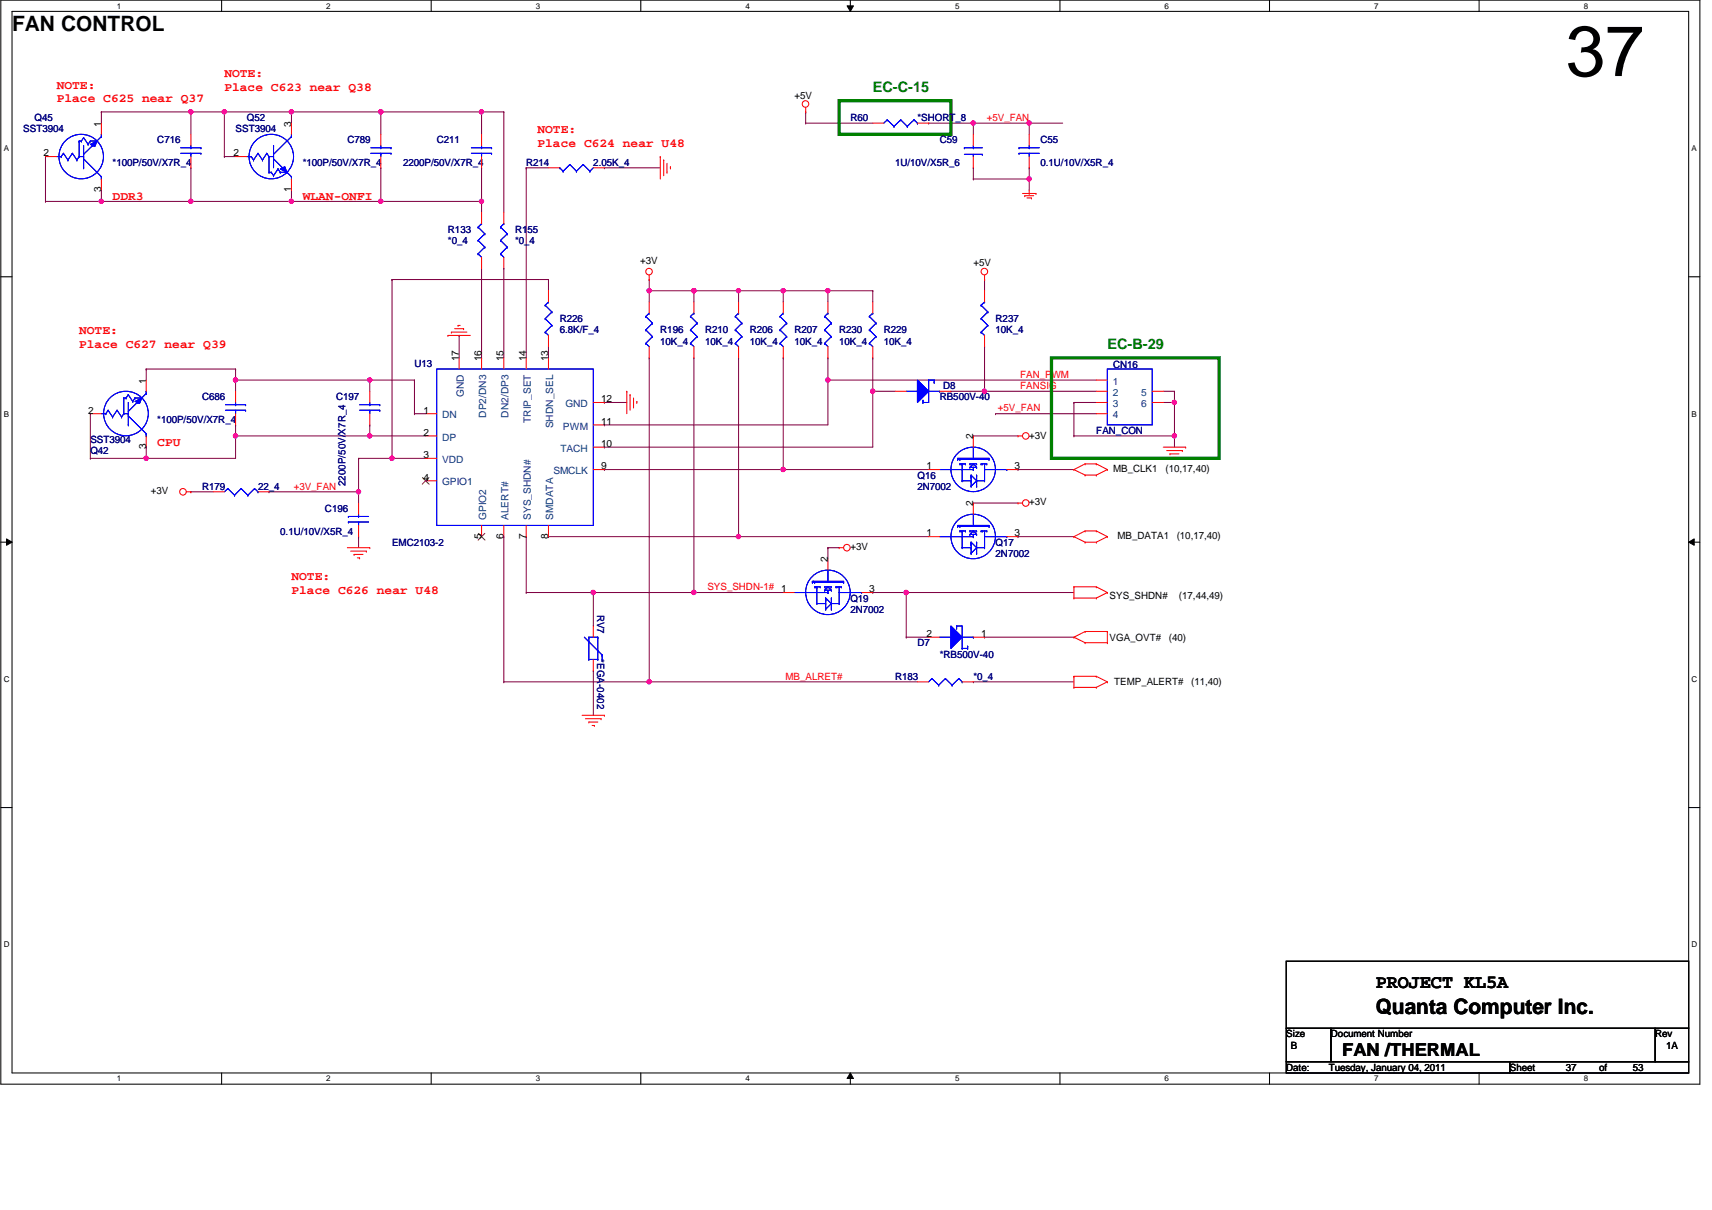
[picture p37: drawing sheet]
<svg xmlns="http://www.w3.org/2000/svg" width="420mm" height="297mm" viewBox="0 0 420 297" stroke-linecap="round" stroke-linejoin="round" font-family="sans-serif">
<defs><g id="words">
<text font-size="17.5" x="384.2" y="18.7">37</text>
<g font-size="5.2">
<text x="3" y="7.6">FAN CONTROL</text>
<text x="337.6" y="249">Quanta Computer Inc.</text>
</g>
<text font-size="4.7" x="337.6" y="242.6">PROJECT KL5A</text>
<text font-size="4.4" x="329.4" y="259.2">FAN /THERMAL</text>
<g font-size="3.6" fill="#008000">
<text x="214.2" y="22.6">EC-C-15</text>
<text x="271.8" y="85.6">EC-B-29</text>
</g>
<g font-size="3" fill="#f00">
<text x="13.9" y="21.8">NOTE:</text>
<text x="55.1" y="19">NOTE:</text>
<text x="55.1" y="22.4">Place C623 near Q38</text>
<text x="13.9" y="25.1">Place C625 near Q37</text>
<text x="131.9" y="32.7">NOTE:</text>
<text x="131.9" y="36.1">Place C624 near U48</text>
<text x="27.6" y="49.2">DDR3</text>
<text x="74.3" y="49.2">WLAN-ONFI</text>
<text x="19.4" y="82.1">NOTE:</text>
<text x="19.4" y="85.5">Place C627 near Q39</text>
<text x="38.6" y="109.5">CPU</text>
<text x="71.5" y="142.5">NOTE:</text>
<text x="71.5" y="145.8">Place C626 near U48</text>
</g>
<g font-size="2.5" fill="#000080">
<text x="8.5" y="29.7">Q45</text>
<text x="60.6" y="29.7">Q52</text>
<text x="208.7" y="29.7">R60</text>
<text x="225.2" y="29.7">*SHORT_8</text>
<text x="5.7" y="32.5">SST3904</text>
<text x="38.6" y="35.2">C716</text>
<text x="57.8" y="32.5">SST3904</text>
<text x="85.2" y="35.2">C789</text>
<text x="107.2" y="35.2">C211</text>
<text x="230.6" y="35.2">C59</text>
<text x="255.3" y="35.2">C55</text>
<text x="27.6" y="40.7">*100P/50V/X7R_4</text>
<text x="74.3" y="40.7">*100P/50V/X7R_4</text>
<text x="99" y="40.7">2200P/50V/X7R_4</text>
<text x="129.1" y="40.7">R214</text>
<text x="145.6" y="40.7">2.05K_4</text>
<text x="219.7" y="40.7">1U/10V/X5R_6</text>
<text x="255.3" y="40.7">0.1U/10V/X5R_4</text>
<text x="109.9" y="57.1">R133</text>
<text x="109.9" y="59.9">*0_4</text>
<text x="126.4" y="57.1">R155</text>
<text x="126.4" y="59.9">*0_4</text>
<text x="137.4" y="79.1">R226</text>
<text x="137.4" y="81.8">6.8K/F_4</text>
<text x="162" y="81.8">R196</text>
<text x="173" y="81.8">R210</text>
<text x="184" y="81.8">R206</text>
<text x="195" y="81.8">R207</text>
<text x="205.9" y="81.8">R230</text>
<text x="216.9" y="81.8">R229</text>
<text x="244.3" y="79.1">R237</text>
<text x="244.3" y="81.8">10K_4</text>
<text x="162" y="84.6">10K_4</text>
<text x="173" y="84.6">10K_4</text>
<text x="184" y="84.6">10K_4</text>
<text x="195" y="84.6">10K_4</text>
<text x="205.9" y="84.6">10K_4</text>
<text x="216.9" y="84.6">10K_4</text>
<text x="101.7" y="90.1">U13</text>
<text x="231.5" y="95.5">D8</text>
<text x="273.2" y="90.3">CN16</text>
<text x="49.6" y="98.3">C686</text>
<text x="82.5" y="98.3">C197</text>
<text x="230.6" y="98.3">RB500V-40</text>
<text x="38.6" y="103.8">*100P/50V/X7R_4</text>
<text x="269.1" y="106.6">FAN_CON</text>
<text x="22.2" y="111.5">Q42</text>
<text x="22.2" y="108.7">SST3904</text>
<text x="84.8" y="119.4" transform="rotate(-90 84.8 119.4)">2200P/50V/X7R_4</text>
<text x="225.2" y="117.5">Q16</text>
<text x="49.6" y="120.3">R179</text>
<text x="63.3" y="120.3">22_4</text>
<text x="79.7" y="125.7">C196</text>
<text x="225.2" y="120.3">2N7002</text>
<text x="68.8" y="131.2">0.1U/10V/X5R_4</text>
<text x="96.2" y="134">EMC2103-2</text>
<text x="244.3" y="134">Q17</text>
<text x="244.3" y="136.7">2N7002</text>
<text x="208.7" y="147.7">Q19</text>
<text x="146.6" y="150.9" transform="rotate(90 146.6 150.9)">RV7</text>
<text x="208.7" y="150.4">2N7002</text>
<text x="146.6" y="161.9" transform="rotate(90 146.6 161.9)">*EGA-0402</text>
<text x="225.2" y="158.7">D7</text>
<text x="230.6" y="161.4">*RB500V-40</text>
<text x="219.7" y="166.9">R183</text>
<text x="238.9" y="166.9">*0_4</text>
</g>
<g font-size="2.5">
<text x="195" y="24.3">+5V</text>
<text x="24.8" y="31.1" transform="rotate(-90 24.8 31.1)">1</text>
<text x="71.5" y="31.1" transform="rotate(-90 71.5 31.1)">3</text>
<text x="10.7" y="38.4">2</text>
<text x="57.3" y="38.4">2</text>
<text x="24.8" y="47.2" transform="rotate(-90 24.8 47.2)">3</text>
<text x="71.5" y="47.2" transform="rotate(-90 71.5 47.2)">1</text>
<text x="157.1" y="64.9">+3V</text>
<text x="238.9" y="65.4">+5V</text>
<text x="112.6" y="88.7" transform="rotate(-90 112.6 88.7)">17</text>
<text x="118.1" y="88.7" transform="rotate(-90 118.1 88.7)">16</text>
<text x="123.6" y="88.7" transform="rotate(-90 123.6 88.7)">15</text>
<text x="129.1" y="88.7" transform="rotate(-90 129.1 88.7)">14</text>
<text x="134.6" y="88.7" transform="rotate(-90 134.6 88.7)">13</text>
<text x="35.8" y="94.1" transform="rotate(-90 35.8 94.1)">1</text>
<text x="21.6" y="101.5">2</text>
<text x="103.9" y="101.5">1</text>
<text x="147.5" y="98.8">12</text>
<text x="103.9" y="107">2</text>
<text x="147.5" y="104.3">11</text>
<text x="238.8" y="107.9" transform="rotate(-90 238.8 107.9)">2</text>
<text x="252.6" y="107.7">+3V</text>
<text x="35.8" y="110.3" transform="rotate(-90 35.8 110.3)">3</text>
<text x="103.9" y="112.5">3</text>
<text x="147.5" y="109.7">10</text>
<text x="103.9" y="118">4</text>
<text x="147.5" y="115.2">9</text>
<text x="227.4" y="115.2">1</text>
<text x="249" y="115.2">3</text>
<text x="273.2" y="115.9">MB_CLK1</text>
<text x="286" y="115.9">(10,17,40)</text>
<text x="37" y="121.4">+3V</text>
<text x="238.8" y="124.3" transform="rotate(-90 238.8 124.3)">2</text>
<text x="252.6" y="124.1">+3V</text>
<text x="227.4" y="131.7">1</text>
<text x="249" y="131.7">3</text>
<text x="118.1" y="132.3" transform="rotate(-90 118.1 132.3)">5</text>
<text x="123.6" y="132.3" transform="rotate(-90 123.6 132.3)">6</text>
<text x="129.1" y="132.3" transform="rotate(-90 129.1 132.3)">7</text>
<text x="134.6" y="132.3" transform="rotate(-90 134.6 132.3)">8</text>
<text x="208.7" y="135.1">+3V</text>
<text x="274.3" y="132.3">MB_DATA1</text>
<text x="288.8" y="132.3">(10,17,40)</text>
<text x="203.1" y="138" transform="rotate(-90 203.1 138)">2</text>
<text x="213.3" y="145.4">3</text>
<text x="272.3" y="147.2">SYS_SHDN#</text>
<text x="289.3" y="147.2">(17,44,49)</text>
<text x="227.4" y="156.4">2</text>
<text x="240.8" y="156.4">1</text>
<text x="272.3" y="157.3">VGA_OVT#</text>
<text x="286.9" y="157.3">(40)</text>
<text x="273.4" y="168.3">TEMP_ALERT#</text>
<text x="292.3" y="168.3">(11,40)</text>
<text x="315.7" y="254.7">Size</text>
<text x="316.8" y="257.4">B</text>
<text x="326.6" y="254.7">Document Number</text>
<text x="406.2" y="254.7">Rev</text>
<text x="408.9" y="257.4">1A</text>
<text x="315.7" y="262.9">Date:</text>
<text x="326.1" y="262.9">Tuesday, January 04, 2011</text>
<text x="370.5" y="262.9">Sheet</text>
<text x="384.2" y="262.9">37</text>
<text x="392.5" y="262.9">of</text>
<text x="400.7" y="262.9">53</text>
</g>
<g font-size="2.5" fill="#f00">
<text x="242.2" y="29.7">+5V_FAN</text>
<text x="250.4" y="92.8">FAN_PWM</text>
<text x="250.4" y="95.5">FANSIG</text>
<text x="244.9" y="101">+5V_FAN</text>
<text x="72.1" y="120.2">+3V_FAN</text>
<text x="173.6" y="144.9">SYS_SHDN-1# 1</text>
<text x="192.8" y="166.8">MB_ALRET#</text>
</g>
<g font-size="2.5" fill="#004080">
<text x="273.1" y="94.4">1</text>
<text x="113.8" y="97.5" transform="rotate(-90 113.8 97.5)">GND</text>
<text x="138.8" y="99.9">GND</text>
<text x="273.1" y="97.2">2</text>
<text x="273.1" y="99.9">3</text>
<text x="280.1" y="97.2">5</text>
<text x="280.1" y="99.9">6</text>
<text x="108.5" y="102.7">DN</text>
<text x="119.3" y="102.5" transform="rotate(-90 119.3 102.5)">DP2/DN3</text>
<text x="124.8" y="102.5" transform="rotate(-90 124.8 102.5)">DN2/DP3</text>
<text x="130.3" y="103.8" transform="rotate(-90 130.3 103.8)">TRIP_SET</text>
<text x="135.8" y="105.2" transform="rotate(-90 135.8 105.2)">SHDN_SEL</text>
<text x="138.2" y="105.5">PWM</text>
<text x="273.1" y="102.7">4</text>
<text x="108.5" y="113.7">VDD</text>
<text x="108.5" y="108.2">DP</text>
<text x="137.5" y="110.9">TACH</text>
<text x="108.5" y="119.2">GPIO1</text>
<text x="135.8" y="116.4">SMCLK</text>
<text x="119.3" y="127.6" transform="rotate(-90 119.3 127.6)">GPIO2</text>
<text x="124.8" y="127.6" transform="rotate(-90 124.8 127.6)">ALERT#</text>
<text x="130.3" y="127.6" transform="rotate(-90 130.3 127.6)">SYS_SHDN#</text>
<text x="135.8" y="127.6" transform="rotate(-90 135.8 127.6)">SMDATA</text>
</g>
<g font-size="2">
<text x="28.6" y="2.1">1</text>
<text x="80.1" y="2.1">2</text>
<text x="131.5" y="2.1">3</text>
<text x="183" y="2.1">4</text>
<text x="234.4" y="2.1">5</text>
<text x="285.8" y="2.1">6</text>
<text x="337.3" y="2.1">7</text>
<text x="388.7" y="2.1">8</text>
<text x=".9" y="37.1">A</text>
<text x="415.2" y="37.1">A</text>
<text x=".9" y="102.3">B</text>
<text x="415.2" y="102.3">B</text>
<text x=".9" y="167.4">C</text>
<text x="415.2" y="167.4">C</text>
<text x=".9" y="232.6">D</text>
<text x="415.2" y="232.6">D</text>
<text x="28.6" y="265.5">1</text>
<text x="80.1" y="265.5">2</text>
<text x="131.5" y="265.5">3</text>
<text x="183" y="265.5">4</text>
<text x="234.4" y="265.5">5</text>
<text x="285.8" y="265.5">6</text>
<text x="337.3" y="265.5">7</text>
<text x="388.7" y="265.5">8</text>
</g>
</g></defs>
<path d="M.2 0h417v266.1h-417zM3 2.8h411.4v260.6h-411.4z" fill="none" stroke="#000" stroke-width=".25"/>
<g fill="#fff">
<path d="M28.6 .3h1.1v2.2h-1.1z"/>
<path d="M28.6 263.7h1.1v2.2h-1.1z"/>
</g>
<path d="M54.4 0v2.8M54.4 263.4v2.7" fill="none" stroke="#000" stroke-width=".25"/>
<g fill="#fff">
<path d="M80.1 .3h1.1v2.2h-1.1z"/>
<path d="M80.1 263.7h1.1v2.2h-1.1z"/>
</g>
<path d="M105.8 0v2.8M105.8 263.4v2.7" fill="none" stroke="#000" stroke-width=".25"/>
<g fill="#fff">
<path d="M131.5 .3h1.1v2.2h-1.1z"/>
<path d="M131.5 263.7h1.1v2.2h-1.1z"/>
</g>
<path d="M157.3 0v2.8M157.3 263.4v2.7" fill="none" stroke="#000" stroke-width=".25"/>
<g fill="#fff">
<path d="M183 .3h1.1v2.2h-1.1z"/>
<path d="M183 263.7h1.1v2.2h-1.1z"/>
</g>
<path d="M207.9 1.4h1.6l-.8 1.4zM208.7 0v2.8M208.7 263.4l.8 1.4h-1.6zM208.7 263.4v2.7" fill="none" stroke="#000" stroke-width=".25"/>
<path d="M207.9 1.4h1.6l-.8 1.4zM208.7 263.4l.8 1.4h-1.6z" fill="#000"/>
<g fill="#fff">
<path d="M234.4 .3h1.1v2.2h-1.1z"/>
<path d="M234.4 263.7h1.1v2.2h-1.1z"/>
</g>
<path d="M260.1 0v2.8M260.1 263.4v2.7" fill="none" stroke="#000" stroke-width=".25"/>
<g fill="#fff">
<path d="M285.8 .3h1.1v2.2h-1.1z"/>
<path d="M285.8 263.7h1.1v2.2h-1.1z"/>
</g>
<path d="M311.6 0v2.8M311.6 263.4v2.7" fill="none" stroke="#000" stroke-width=".25"/>
<g fill="#fff">
<path d="M337.3 .3h1.1v2.2h-1.1z"/>
<path d="M337.3 263.7h1.1v2.2h-1.1z"/>
</g>
<path d="M363 0v2.8M363 263.4v2.7" fill="none" stroke="#000" stroke-width=".25"/>
<g fill="#fff">
<path d="M388.7 .3h1.1v2.2h-1.1z"/>
<path d="M388.7 263.7h1.1v2.2h-1.1z"/>
<path d="M.9 35.3h1.3v2.2h-1.3z"/>
<path d="M415.2 35.3h1.3v2.2h-1.3z"/>
<path d="M.9 100.5h1.3v2.2h-1.3z"/>
<path d="M415.2 100.5h1.3v2.2h-1.3z"/>
</g>
<path d="M.2 67.9h2.8M414.4 67.9h2.8" fill="none" stroke="#000" stroke-width=".25"/>
<g fill="#fff">
<path d="M.9 165.7h1.4v2.2h-1.4z"/>
<path d="M415.2 165.7h1.3v2.2h-1.3z"/>
</g>
<path d="M.2 133.1h2.8M1.6 132.3l1.4 .8-1.4 .8zM414.4 133.1l1.4-.8v1.6zM414.4 133.1h2.8" fill="none" stroke="#000" stroke-width=".25"/>
<path d="M1.6 132.3l1.4 .8-1.4 .8zM414.4 133.1l1.4-.8v1.6z" fill="#000"/>
<g fill="#fff">
<path d="M.9 230.8h1.4v2.2h-1.4z"/>
<path d="M415.2 230.8h1.3v2.2h-1.3z"/>
</g>
<path d="M.2 198.2h2.8M414.4 198.2h2.8" fill="none" stroke="#000" stroke-width=".25"/>
<path d="M227.9 30.2h.1M227.9 30.2h11M129.1 41.2h.1M129.1 41.2v46.6M203.2 93.3h.1M203.2 93.3v11M203.2 134.5h.1M203.2 134.5v2.7M203.2 134.5h2.7M222.4 145.5h.1M222.4 145.5h41.2" fill="none" stroke="#800040" stroke-width=".25"/>
<circle cx="222.4" cy="145.4" r=".54" fill="#f0f"/>
<circle cx="222.4" cy="145.4" r=".54" fill="none" stroke="#f0f" stroke-width=".25"/>
<path d="M35.9 90.6h.1M35.9 90.6h21.9M57.8 90.6h.1M57.8 90.6v2.7M35.9 109.8h.1M35.9 112.5h.1M35.9 109.8v2.7M35.9 112.5h21.9M238.9 167.4h.1M238.9 167.4h24.7" fill="none" stroke="#800040" stroke-width=".25"/>
<circle cx="35.9" cy="112.5" r=".54" fill="#f0f"/>
<circle cx="35.9" cy="112.5" r=".54" fill="none" stroke="#f0f" stroke-width=".25"/>
<path d="M57.8 107h.1M57.8 107v5.5" fill="none" stroke="#800040" stroke-width=".25"/>
<circle cx="57.8" cy="107" r=".54" fill="#f0f"/>
<circle cx="57.8" cy="107" r=".54" fill="none" stroke="#f0f" stroke-width=".25"/>
<path d="M93.5 27.5h.1M93.5 27.5v5.5M35.9 90.6h.1M35.9 90.6v2.7M22.2 101.6h.1M22.2 112.5h.1M22.2 101.6v10.9M22.2 112.5h13.7M57.8 104.3h.1M57.8 104.3v2.7" fill="none" stroke="#800040" stroke-width=".25"/>
<circle cx="93.4" cy="27.4" r=".54" fill="#f0f"/>
<circle cx="93.4" cy="27.4" r=".54" fill="none" stroke="#f0f" stroke-width=".25"/>
<path d="M93.5 41.2h.1M93.5 41.2v8.2M181.3 131.7h.1M181.3 131.7h46.6" fill="none" stroke="#800040" stroke-width=".25"/>
<circle cx="181.2" cy="131.7" r=".54" fill="#f0f"/>
<circle cx="181.2" cy="131.7" r=".54" fill="none" stroke="#f0f" stroke-width=".25"/>
<path d="M192.2 115.3h.1M192.2 115.3h35.7" fill="none" stroke="#800040" stroke-width=".25"/>
<circle cx="192.2" cy="115.2" r=".54" fill="#f0f"/>
<circle cx="192.2" cy="115.2" r=".54" fill="none" stroke="#f0f" stroke-width=".25"/>
<path d="M46.9 27.5h.1M46.9 27.5v5.5M55.1 27.5h.1M55.1 27.5h16.4M118.2 27.5h.1M118.2 27.5h5.4M46.9 49.4h.1M46.9 49.4h24.6" fill="none" stroke="#800040" stroke-width=".25"/>
<circle cx="118.2" cy="27.4" r=".54" fill="#f0f"/>
<circle cx="118.2" cy="27.4" r=".54" fill="none" stroke="#f0f" stroke-width=".25"/>
<path d="M11.2 38.4h.1M11.2 38.4v11M46.9 41.2h.1M46.9 41.2v8.2" fill="none" stroke="#800040" stroke-width=".25"/>
<circle cx="46.8" cy="49.4" r=".54" fill="#f0f"/>
<circle cx="46.8" cy="49.4" r=".54" fill="none" stroke="#f0f" stroke-width=".25"/>
<path d="M24.9 27.5h.1M24.9 27.5v2.7M71.5 27.5h.1M71.5 27.5v2.7M11.2 49.4h.1M11.2 49.4h13.7M71.5 46.7h.1M71.5 46.7v2.7M170.3 71.4h.1M170.3 71.4h11" fill="none" stroke="#800040" stroke-width=".25"/>
<circle cx="181.2" cy="71.3" r=".54" fill="#f0f"/>
<circle cx="181.2" cy="71.3" r=".54" fill="none" stroke="#f0f" stroke-width=".25"/>
<circle cx="170.3" cy="71.3" r=".54" fill="#f0f"/>
<circle cx="170.3" cy="71.3" r=".54" fill="none" stroke="#f0f" stroke-width=".25"/>
<path d="M181.3 71.4h.1M181.3 71.4v2.7M90.8 93.3h.1M90.8 93.3h10.9M101.7 93.3h.1M101.7 93.3v8.3M88 120.7h.1M88 120.7v2.8" fill="none" stroke="#800040" stroke-width=".25"/>
<circle cx="88" cy="120.7" r=".54" fill="#f0f"/>
<circle cx="88" cy="120.7" r=".54" fill="none" stroke="#f0f" stroke-width=".25"/>
<path d="M24.9 49.4h.1M24.9 49.4h22M101.7 101.6h.1M101.7 101.6h2.8" fill="none" stroke="#800040" stroke-width=".25"/>
<circle cx="24.9" cy="49.4" r=".54" fill="#f0f"/>
<circle cx="24.9" cy="49.4" r=".54" fill="none" stroke="#f0f" stroke-width=".25"/>
<path d="M129.1 131.7h.1M129.1 131.7v13.8M170.3 145.5h.1M170.3 145.5h21.9" fill="none" stroke="#800040" stroke-width=".25"/>
<circle cx="170.3" cy="145.4" r=".54" fill="#f0f"/>
<circle cx="170.3" cy="145.4" r=".54" fill="none" stroke="#f0f" stroke-width=".25"/>
<path d="M134.6 68.6h.1M134.6 68.6v2.8M57.8 93.3h.1M57.8 93.3h33M134.6 85.1h.1M134.6 85.1v2.7M192.2 87.8h.1M192.2 87.8v27.5M148.3 109.8h.1M148.3 109.8h65.9" fill="none" stroke="#800040" stroke-width=".25"/>
<circle cx="90.7" cy="93.3" r=".54" fill="#f0f"/>
<circle cx="90.7" cy="93.3" r=".54" fill="none" stroke="#f0f" stroke-width=".25"/>
<circle cx="57.8" cy="93.3" r=".54" fill="#f0f"/>
<circle cx="57.8" cy="93.3" r=".54" fill="none" stroke="#f0f" stroke-width=".25"/>
<path d="M252.6 30.2h.1M252.6 30.2h8.2M203.2 71.4h.1M203.2 71.4v2.7" fill="none" stroke="#800040" stroke-width=".25"/>
<circle cx="252.6" cy="30.2" r=".54" fill="#f0f"/>
<circle cx="252.6" cy="30.2" r=".54" fill="none" stroke="#f0f" stroke-width=".25"/>
<path d="M129.1 41.2h.1M129.1 41.2h5.5M181.3 71.4h.1M181.3 71.4h10.9M192.2 71.4h.1M192.2 71.4v2.7M57.8 93.3h.1M57.8 93.3v2.8M159.3 87.8h.1M159.3 87.8v79.6M214.2 96.1h.1M214.2 96.1v13.7" fill="none" stroke="#800040" stroke-width=".25"/>
<circle cx="214.2" cy="96" r=".54" fill="#f0f"/>
<circle cx="214.2" cy="96" r=".54" fill="none" stroke="#f0f" stroke-width=".25"/>
<g fill="none" stroke="#800040" stroke-width=".25">
<path d="M24.9 27.5h.1M24.9 27.5h22M71.5 27.5h.1M71.5 27.5h22M96.2 68.6h.1M96.2 68.6h38.4M159.3 71.4h.1M159.3 71.4v2.7M203.2 71.4h.1M203.2 71.4h11M214.2 71.4h.1M214.2 71.4v2.7"/>
<path d="M148.3 98.8h.1M148.3 98.8h5.5M148.3 104.3h.1M148.3 115.3h.1M148.3 104.3h54.9M148.3 115.3h43.9"/>
</g>
<circle cx="71.5" cy="27.4" r=".54" fill="#f0f"/>
<circle cx="71.5" cy="27.4" r=".54" fill="none" stroke="#f0f" stroke-width=".25"/>
<g fill="none" stroke="#800040" stroke-width=".25">
<path d="M118.2 27.5h.1M118.2 27.5v5.5M197.7 27.5h.1M197.7 27.5v2.7M90.8 93.3h.1M90.8 93.3v2.8M170.3 87.8h.1M170.3 87.8v57.7M46.9 120.7h.1M46.9 120.7h5.4M88 131.7h.1M88 131.7v2.8"/>
<path d="M123.6 131.7h.1M123.6 131.7v35.7M159.3 167.4h.1M159.3 167.4h65.9"/>
</g>
<circle cx="159.3" cy="167.4" r=".54" fill="#f0f"/>
<circle cx="159.3" cy="167.4" r=".54" fill="none" stroke="#f0f" stroke-width=".25"/>
<path d="M96.2 68.6h.1M96.2 68.6v43.9M96.2 112.5h.1M96.2 112.5h8.3" fill="none" stroke="#800040" stroke-width=".25"/>
<circle cx="96.2" cy="112.5" r=".54" fill="#f0f"/>
<circle cx="96.2" cy="112.5" r=".54" fill="none" stroke="#f0f" stroke-width=".25"/>
<path d="M159.3 71.4h.1M159.3 71.4h11M145.6 145.5h.1M145.6 145.5h24.7M123.6 167.4h.1M123.6 167.4h35.7" fill="none" stroke="#800040" stroke-width=".25"/>
<circle cx="170.3" cy="71.3" r=".54" fill="#f0f"/>
<circle cx="170.3" cy="71.3" r=".54" fill="none" stroke="#f0f" stroke-width=".25"/>
<circle cx="159.3" cy="71.3" r=".54" fill="#f0f"/>
<circle cx="159.3" cy="71.3" r=".54" fill="none" stroke="#f0f" stroke-width=".25"/>
<g fill="none" stroke="#800040" stroke-width=".25">
<path d="M148.3 41.2h.1M148.3 41.2h13.7M159.3 68.6h.1M159.3 68.6v2.8M170.3 71.4h.1M170.3 71.4v2.7M181.3 87.8h.1M181.3 87.8v43.9h-46.7M57.8 107h.1M57.8 107h46.7M88 112.5h.1M88 112.5h8.2"/>
<path d="M88 112.5v8.2M90.8 104.3h.1M90.8 107h.1M90.8 104.3v2.7M134.6 131.7h.1"/>
</g>
<circle cx="90.7" cy="107" r=".54" fill="#f0f"/>
<circle cx="90.7" cy="107" r=".54" fill="none" stroke="#f0f" stroke-width=".25"/>
<path d="M192.2 71.4h.1M192.2 71.4h11" fill="none" stroke="#800040" stroke-width=".25"/>
<circle cx="203.2" cy="71.3" r=".54" fill="#f0f"/>
<circle cx="203.2" cy="71.3" r=".54" fill="none" stroke="#f0f" stroke-width=".25"/>
<circle cx="192.2" cy="71.3" r=".54" fill="#f0f"/>
<circle cx="192.2" cy="71.3" r=".54" fill="none" stroke="#f0f" stroke-width=".25"/>
<path d="M71.5 49.4h.1M71.5 49.4h22" fill="none" stroke="#800040" stroke-width=".25"/>
<circle cx="71.5" cy="49.4" r=".54" fill="#f0f"/>
<circle cx="71.5" cy="49.4" r=".54" fill="none" stroke="#f0f" stroke-width=".25"/>
<path d="M24.9 46.7h.1M24.9 46.7v2.7M238.9 41.2h.1M238.9 43.9h.1M238.9 41.2v2.7M238.9 43.9h13.7M252.6 43.9h.1M252.6 43.9v2.8" fill="none" stroke="#800040" stroke-width=".25"/>
<circle cx="252.6" cy="43.9" r=".54" fill="#f0f"/>
<circle cx="252.6" cy="43.9" r=".54" fill="none" stroke="#f0f" stroke-width=".25"/>
<path d="M238.9 30.2h.1M238.9 30.2v2.8M238.9 30.2h13.7M252.6 30.2h.1M252.6 30.2v2.8" fill="none" stroke="#800040" stroke-width=".25"/>
<circle cx="238.8" cy="30.2" r=".54" fill="#f0f"/>
<circle cx="238.8" cy="30.2" r=".54" fill="none" stroke="#f0f" stroke-width=".25"/>
<g fill="none" stroke="#800040" stroke-width=".25">
<path d="M55.1 27.5h.1M55.1 27.5v10.9M197.7 30.2h.1M197.7 30.2h16.5M252.6 41.2h.1M252.6 41.2v2.7M238.9 107h.1M238.9 107h10.9M244.3 101.6h.1M244.3 101.6h24.8M249.8 115.3h.1M249.8 115.3h13.8"/>
<path d="M238.9 123.5h.1M238.9 123.5h10.9M249.8 131.7h.1M249.8 131.7h13.8M214.2 145.5h.1M214.2 145.5h8.2M222.4 156.4h.1M222.4 145.5h.1M222.4 156.4h5.5M222.4 145.5v10.9M241.6 156.4h.1M241.6 156.4h22"/>
</g>
<circle cx="55" cy="27.4" r=".54" fill="#f0f"/>
<circle cx="55" cy="27.4" r=".54" fill="none" stroke="#f0f" stroke-width=".25"/>
<path d="M46.9 27.5h.1M46.9 27.5h8.2" fill="none" stroke="#800040" stroke-width=".25"/>
<circle cx="46.8" cy="27.4" r=".54" fill="#f0f"/>
<circle cx="46.8" cy="27.4" r=".54" fill="none" stroke="#f0f" stroke-width=".25"/>
<path d="M55.1 38.4h.1M55.1 38.4h2.7M66 120.7h.1M66 120.7h22M145.6 145.5h.1M145.6 145.5v8.2M145.6 164.6h.1M145.6 164.6v11" fill="none" stroke="#800040" stroke-width=".25"/>
<circle cx="145.6" cy="145.4" r=".54" fill="#f0f"/>
<circle cx="145.6" cy="145.4" r=".54" fill="none" stroke="#f0f" stroke-width=".25"/>
<path d="M285.5 96.1h2.7M285.5 98.8h2.7M288.2 96.1h.1M288.2 98.8h.1M129.1 145.5h.1M129.1 145.5h16.5" fill="none" stroke="#800040" stroke-width=".25"/>
<circle cx="288.2" cy="98.8" r=".54" fill="#f0f"/>
<circle cx="288.2" cy="98.8" r=".54" fill="none" stroke="#f0f" stroke-width=".25"/>
<path d="M288.2 98.8h.1M288.2 96.1v2.7M288.2 107h.1M288.2 107v2.8" fill="none" stroke="#800040" stroke-width=".25"/>
<circle cx="288.2" cy="107" r=".54" fill="#f0f"/>
<circle cx="288.2" cy="107" r=".54" fill="none" stroke="#f0f" stroke-width=".25"/>
<path d="M203.2 93.3h.1M203.2 93.3h65.9" fill="none" stroke="#800040" stroke-width=".25"/>
<circle cx="203.2" cy="93.3" r=".54" fill="#f0f"/>
<circle cx="203.2" cy="93.3" r=".54" fill="none" stroke="#f0f" stroke-width=".25"/>
<path d="M241.6 68.6h.1M241.6 68.6v2.8M203.2 87.8h.1M203.2 87.8v5.5M214.2 96.1h.1M214.2 96.1h5.5M233.4 96.1h.1M233.4 96.1h35.7M241.6 85.1h.1M241.6 96.1h.1M241.6 85.1v11" fill="none" stroke="#800040" stroke-width=".25"/>
<circle cx="241.6" cy="96" r=".54" fill="#f0f"/>
<circle cx="241.6" cy="96" r=".54" fill="none" stroke="#f0f" stroke-width=".25"/>
<g fill="none" stroke="#800040" stroke-width=".25">
<path d="M93.5 49.4h.1M93.5 49.4h24.7M112.7 82.3h.1M112.7 82.3v5.5M214.2 87.8h.1M214.2 87.8v8.3M263.6 98.8h.1M263.6 98.8h5.5M263.6 98.8v8.2M288.2 98.8h.1M288.2 98.8v8.2M263.6 107h.1"/>
<path d="M263.6 107h24.6M288.2 107h.1"/>
</g>
<circle cx="118.2" cy="49.4" r=".54" fill="#f0f"/>
<circle cx="118.2" cy="49.4" r=".54" fill="none" stroke="#f0f" stroke-width=".25"/>
<circle cx="93.4" cy="49.4" r=".54" fill="#f0f"/>
<circle cx="93.4" cy="49.4" r=".54" fill="none" stroke="#f0f" stroke-width=".25"/>
<path d="M93.5 27.5h.1M93.5 27.5h24.7M118.2 41.2h.1M118.2 41.2v8.2" fill="none" stroke="#800040" stroke-width=".25"/>
<circle cx="93.4" cy="27.4" r=".54" fill="#f0f"/>
<circle cx="93.4" cy="27.4" r=".54" fill="none" stroke="#f0f" stroke-width=".25"/>
<path d="M123.6 27.5h.1M123.6 27.5v24.7M118.2 49.4h.1M118.2 49.4v2.8M118.2 65.9v21.9M123.6 65.9h.1M123.6 65.9v21.9M118.2 87.8h.1" fill="none" stroke="#800040" stroke-width=".25"/>
<g fill="none" stroke="#f00" stroke-width=".25">
<path d="M162 38.4h.1M162 38.4v5.5M162.9 39.3h.1M162.9 39.3v3.8M197.7 27.5h.1M197.7 26.4v1.1M163.7 42.3h.1M163.7 40.1v2.2M164.5 40.9h.1M164.5 40.9v.6M250.9 47.5h3.3M251.5 48h.1"/>
<path d="M251.5 48h2.2M252 48.6h1.1M252.6 47.5h.1M252.6 46.7v.8M253.1 48.6h.1M254.2 47.5h.1M112.4 79.9h.1M112.4 79.9h.5M159.3 68.6h.1M159.3 67.5v1.1M241.6 68.6h.1M241.6 67.5v1.1"/>
<path d="M109.9 82.3h.1M109.9 82.3h5.5M110.8 81.5h.1M110.8 81.5h3.8M111.6 80.7h2.2M113.8 80.7h.1M153.8 96.1h.1M153.8 96.1v5.5M154.6 96.9h.1M154.6 96.9v3.8M155.5 99.9h.1M155.5 97.7v2.2"/>
<path d="M156.3 98.6h.1M156.3 98.6v.5M249.8 107h.1M249.8 107h1.1M263.6 115.3h.1M263.6 115.3l2.7 1.3M266.3 113.9h.1M266.3 116.6h.1M266.3 113.9l-2.7 1.4M266.3 113.9h2.8M266.3 116.6h2.8M269.1 113.9h.1"/>
<path d="M269.1 116.6h.1M269.1 113.9l2.7 1.4M271.8 115.3h.1M271.8 115.3l-2.7 1.3M285.5 109.8h5.5M286.3 110.6h3.9M287.1 111.4h.1M287.1 111.4h2.2M288 112.3h.5M288.5 112.3h.1M290.2 110.6h.1M291 109.8h.1"/>
<path d="M45.8 120.7h1.1M46.9 120.7h.1M85.2 134.5h5.6M86.1 135.3h3.8M86.9 136.1h.1M86.9 136.1h2.2M87.7 136.9h.6M88.3 136.9h.1M89.9 135.3h.1M90.8 134.5h.1M205.9 134.5h.1M205.9 134.5h1.1"/>
<path d="M249.8 123.5h.1M249.8 123.5h1.1M263.6 131.7h.1M263.6 131.7l2.7 1.4M266.3 130.3h.1M266.3 133.1h.1M266.3 130.3l-2.7 1.4M266.3 130.3h2.8M266.3 133.1h2.8M269.1 130.3h.1M269.1 133.1h.1M269.1 130.3l2.7 1.4"/>
<path d="M271.8 131.7h.1M271.8 131.7l-2.7 1.4M263.6 144.1h.1M263.6 146.8h.1M263.6 156.4h.1M263.6 146.8h5.5M263.6 144.1h5.5M263.6 144.1v2.7M263.6 156.4l2.7 1.4M266.3 155h.1M266.3 157.8h.1M266.3 155l-2.7 1.4"/>
<path d="M266.3 155h5.5M266.3 157.8h5.5M269.1 146.8h.1M269.1 144.1h.1M269.1 144.1l2.7 1.4M271.8 145.5h.1M271.8 155h.1M271.8 157.8h.1M271.8 145.5l-2.7 1.3M271.8 155v2.8M142.9 175.6h5.4M143.7 176.4h3.8"/>
<path d="M144.5 177.2h.1M144.5 177.2h2.2M145.3 178.1h.6M145.9 178.1h.1M147.5 176.4h.1M148.3 175.6h.1M263.6 166h.1M263.6 168.7h.1M263.6 166v2.7M263.6 166h5.5M263.6 168.7h5.5M269.1 166h.1"/>
<path d="M269.1 168.7h.1M269.1 166l2.7 1.4M271.8 167.4h.1M271.8 167.4l-2.7 1.3"/>
<circle cx="197.7" cy="25.5" r=".81"/>
<circle cx="159.3" cy="66.7" r=".81"/>
<circle cx="241.6" cy="66.7" r=".81"/>
<circle cx="251.7" cy="107" r=".81"/>
<circle cx="44.9" cy="120.7" r=".81"/>
<circle cx="207.8" cy="134.4" r=".81"/>
<circle cx="251.7" cy="123.5" r=".81"/>
</g>
<path d="M315.7 236h98.7v16.4h-98.7zM315.7 252.4h10.9v8.2h-10.9zM326.6 252.4h79.6v8.2h-79.6zM406.2 252.4h8.2v8.2h-8.2zM315.7 260.6h54.8v2.8h-54.8zM370.5 260.6h43.9v2.8h-43.9z" fill="none" stroke="#000" stroke-width=".25"/>
<path d="M205.9 24.7h27.5v8.3h-27.5zM258.1 87.8h41.1v24.7h-41.1z" fill="none" stroke="#008000" stroke-width=".8"/>
<path d="M22.2 35.4l1.6-.8-.5 1.4z" fill="#00f"/>
<g fill="none" stroke="#00f" stroke-width=".25">
<path d="M13.9 38.4h1.1M15 38.4h.1M15.6 37.6h.1M15.6 37.6l-.6 .8M15.6 37.6l1.1 1.7M16.7 39.3h.1M17.8 37.6h.1M17.8 37.6l-1.1 1.7M17.8 37.6l1.1 1.7M18.9 39.3h.1M19.4 38.4h.1M19.4 34.6h.1"/>
<path d="M19.4 38.4h1.1M19.4 38.4l-.5 .9M19.4 34.6v3.8M19.4 34.6h.6M20 34.6h.1M20.5 38.4h.1M20.5 33.8h.1M20.5 35.7v5.5M20.5 39l4.4 4.4M20.5 33.8l-.5 .8M20.5 33.8l1.1 1.6M21.6 35.4h.1"/>
<path d="M22.2 35.4l1.6-.8-.5 1.4zM22.2 34.6h.1M22.2 34.6h1.6M22.2 34.6l-.6 .8M22.7 35.7h.1M22.7 35.7l-2.2 2.2M23.8 34.6h.1M24.9 33h.1M24.9 33.5h.1M24.9 33v.5M24.9 33.5l-1.1 1.1M20.5 41.2h.1"/>
<path d="M24.9 43.4h.1M24.9 43.9h.1M24.9 43.4v.5"/>
<circle cx="19.9" cy="38.4" r="5.5"/>
</g>
<path d="M22.2 35.4l1.6-.8-.5 1.4z" fill="#00f"/>
<g fill="none" stroke="#00f" stroke-width=".25">
<path d="M13.9 38.4h1.1M15 38.4h.1M15.6 37.6h.1M15.6 37.6l-.6 .8M15.6 37.6l1.1 1.7M16.7 39.3h.1M17.8 37.6h.1M17.8 37.6l-1.1 1.7M17.8 37.6l1.1 1.7M18.9 39.3h.1M19.4 38.4h.1M19.4 34.6h.1"/>
<path d="M19.4 38.4h1.1M19.4 38.4l-.5 .9M19.4 34.6v3.8M19.4 34.6h.6M20 34.6h.1M20.5 38.4h.1M20.5 33.8h.1M20.5 35.7v5.5M20.5 39l4.4 4.4M20.5 33.8l-.5 .8M20.5 33.8l1.1 1.6M21.6 35.4h.1"/>
<path d="M22.2 35.4l1.6-.8-.5 1.4zM22.2 34.6h.1M22.2 34.6h1.6M22.2 34.6l-.6 .8M22.7 35.7h.1M22.7 35.7l-2.2 2.2M23.8 34.6h.1M24.9 33h.1M24.9 33.5h.1M24.9 33v.5M24.9 33.5l-1.1 1.1M44.4 37.6h4.9"/>
<path d="M44.4 36.3h4.9M46.9 36.3h.1M46.9 37.6h.1M46.9 35.7v.6M46.9 37.6v.8M49.3 37.6h.1M49.3 36.3h.1M20.5 41.2h.1M24.9 43.4h.1M24.9 43.9h.1M24.9 43.4v.5"/>
<circle cx="19.9" cy="38.4" r="5.5"/>
</g>
<path d="M11.2 38.4h2.7M24.9 30.2v2.8M46.9 33v2.7M46.9 38.4v2.8M24.9 43.9v2.8" fill="none" stroke="#f00" stroke-width=".25"/>
<path d="M33.1 98.6l1.7-.9-.6 1.4z" fill="#00f"/>
<g fill="none" stroke="#00f" stroke-width=".25">
<path d="M30.4 97.7h.1M30.4 97.7v3.9M30.4 97.7h.5M30.9 97.7h.1M31.5 96.9h.1M31.5 98.8v5.5M31.5 96.9l-.6 .8M31.5 96.9l1.1 1.7M32.6 98.6h.1M33.1 98.6l1.7-.9-.6 1.4zM33.1 97.7h.1M33.1 97.7h1.7"/>
<path d="M33.1 97.7l-.5 .9M33.7 98.8h.1M33.7 98.8l-2.2 2.2M34.8 97.7h.1M35.9 96.1h.1M35.9 96.6h.1M35.9 96.1v.5M35.9 96.6l-1.1 1.1M24.9 101.6h1.1M26 101.6h.1M26.5 100.7h.1M26.5 100.7l-.5 .9"/>
<path d="M26.5 100.7l1.1 1.7M27.6 102.4h.1M28.7 100.7h.1M28.7 100.7l-1.1 1.7M28.7 100.7l1.1 1.7M29.8 102.4h.1M30.4 101.6h.1M30.4 101.6h1.1M30.4 101.6l-.6 .8M31.5 101.6h.1M31.5 104.3h.1M31.5 102.1l4.4 4.4"/>
<path d="M35.9 106.5h.1M35.9 107h.1M35.9 106.5v.5"/>
<circle cx="30.9" cy="101.5" r="5.5"/>
</g>
<path d="M33.1 98.6l1.7-.9-.6 1.4z" fill="#00f"/>
<g fill="none" stroke="#00f" stroke-width=".25">
<path d="M236.7 36.3h.1M236.7 37.9h4.4M236.7 36.3h4.4M238.9 36.3h.1M238.9 37.9h.1M238.9 35.7v.6M238.9 37.9v.5M241.1 37.9h.1M133.8 78.2h.1M133.8 74.9h.1M133.8 78.2l1.7 1.7M133.8 74.9l1.7 1.7"/>
<path d="M134.6 74.1h.1M134.6 74.1l-.8 .8M135.5 79.9h.1M135.5 76.6h.1M135.5 79.9l-1.7 1.6M135.5 76.6l-1.7 1.6M169.4 77.7h.1M169.4 77.7l1.7 1.6M170.3 76.9h.1M170.3 76.9l-.9 .8M171.1 79.3h.1M171.1 79.3l-1.7 1.7"/>
<path d="M180.5 77.7h.1M180.5 77.7l1.6 1.6M181.3 76.9h.1M181.3 76.9l-.8 .8M182.1 79.3h.1M182.1 79.3l-1.6 1.7M213.3 77.7h.1M213.3 77.7l1.7 1.6M214.2 76.9h.1M214.2 76.9l-.9 .8M215 79.3h.1M215 79.3l-1.7 1.7"/>
<path d="M30.4 97.7h.1M30.4 97.7v3.9M30.4 97.7h.5M30.9 97.7h.1M31.5 96.9h.1M31.5 98.8v5.5M31.5 96.9l-.6 .8M31.5 96.9l1.1 1.7M32.6 98.6h.1M33.1 98.6l1.7-.9-.6 1.4zM33.1 97.7h.1M33.1 97.7h1.7"/>
<path d="M33.1 97.7l-.5 .9M33.7 98.8h.1M33.7 98.8l-2.2 2.2M34.8 97.7h.1M35.9 96.1h.1M35.9 96.6h.1M35.9 96.1v.5M35.9 96.6l-1.1 1.1M55.4 99.4h4.9M57.8 99.4h.1M57.8 98.8v.6M60.3 99.4h.1"/>
<path d="M88.3 99.4h4.9M90.8 99.4h.1M90.8 98.8v.6M93.2 99.4h.1M133.8 81.5h.1M133.8 81.5l.8 .8M169.4 84.3h.1M169.4 81h.1M169.4 84.3l.9 .8M169.4 81l1.7 1.6M171.1 82.6h.1M171.1 82.6l-1.7 1.7"/>
<path d="M180.5 84.3h.1M180.5 81h.1M180.5 84.3l.8 .8M180.5 81l1.6 1.6M182.1 82.6h.1M182.1 82.6l-1.6 1.7M213.3 84.3h.1M213.3 81h.1M213.3 84.3l.9 .8M213.3 81l1.7 1.6M215 82.6h.1M215 82.6l-1.7 1.7"/>
<path d="M24.9 101.6h1.1M26 101.6h.1M26.5 100.7h.1M26.5 100.7l-.5 .9M26.5 100.7l1.1 1.7M27.6 102.4h.1M28.7 100.7h.1M28.7 100.7l-1.1 1.7M28.7 100.7l1.1 1.7M29.8 102.4h.1M30.4 101.6h.1M30.4 101.6h1.1"/>
<path d="M30.4 101.6l-.6 .8M31.5 101.6h.1M31.5 104.3h.1M31.5 102.1l4.4 4.4M35.9 106.5h.1M35.9 107h.1M35.9 106.5v.5M55.4 100.7h4.9M57.8 100.7h.1M57.8 100.7v.9M60.3 100.7h.1M88.3 100.7h4.9"/>
<path d="M90.8 100.7h.1M90.8 100.7v.9M93.2 100.7h.1M203.2 140v2.7M195 145.5h8.2M199.4 143h.1M199.4 142.7h.1M199.4 142.7h7.6v.3M199.4 143h7.6M199.4 142.7v.3M199.6 142.7h.1M199.9 143h.1"/>
<path d="M199.9 144.1h.1M199.9 144.1h1.4M200.2 144.1h.1M200.5 148.2h.1M200.5 144.1h.1M200.5 148.2h2.1M200.5 144.1v4.1M201.3 144.1h.1M202.4 144.9h.1M202.4 144.1h.1M202.4 144.9h1.6M202.4 144.1h1.6"/>
<path d="M202.6 148.2h.1M202.6 149.6h.1M202.6 147.1h.1M202.6 146.8h.1M202.6 147.4h.1M202.6 144.6h.1M202.6 146.8v2.8M202.6 146.8l1.4 1.4M202.6 144.6l-.2 .3M203.2 145.5h.1M203.2 142.7h.1M203.2 144.1h.1"/>
<path d="M203.2 144.9h.1M203.2 144.9v.6M203.2 144.1l-.6 .5M203.2 144.1l.8 .8M204 148.2h.1M204 144.9h.1M204 144.1h.1M204 149.6h.1M204 146.8h.1M204 148.2h1.9M204 148.2l-1.4 1.4M204 146.8v2.8"/>
<path d="M205.1 144.1h.1M205.1 144.1h1.4M205.4 144.1h.1M205.9 144.1h.1M205.9 148.2h.1M205.9 145.5h5.5M205.9 144.1v4.1M206.5 144.1h.1M207 143h.1M211.4 145.5h.1M228.7 166.6h.1M228.7 166.6l-.8 .8"/>
<path d="M228.7 166.6l1.7 1.6M230.4 168.2h.1M232 166.6h.1M232 166.6l-1.6 1.6M232 166.6l1.7 1.6M233.7 168.2h.1M235.3 166.6h.1M235.3 166.6l-1.6 1.6M235.3 166.6l.8 .8M236.1 167.4h.1"/>
<circle cx="30.9" cy="101.5" r="5.5"/>
<circle cx="203.2" cy="145.4" r="5.5"/>
</g>
<g fill="none" stroke="#f00" stroke-width=".25">
<path d="M238.9 33v2.7M238.9 38.4v2.8M134.6 71.4v2.7M170.3 74.1v2.8M181.3 74.1v2.8M214.2 74.1v2.8M35.9 93.3v2.8M57.8 96.1v2.7M90.8 96.1v2.7M134.6 82.3v2.8M170.3 85.1v2.7M181.3 85.1v2.7"/>
<path d="M214.2 85.1v2.7M22.2 101.6h2.7M35.9 107v2.8M57.8 101.6v2.7M90.8 101.6v2.7M203.2 137.2v2.8M192.2 145.5h2.8M211.4 145.5h2.8M225.2 167.4h2.7M236.1 167.4h2.8"/>
</g>
<path d="M233.4 153.7l2.7 2.7-2.7 2.8z" fill="#00f"/>
<g fill="none" stroke="#00f" stroke-width=".25">
<path d="M230.6 156.4h2.8M233.4 153.7l2.7 2.7-2.7 2.8zM233.4 156.4h.1M234.8 153.7h.1M234.8 154.2h.1M234.8 153.7h1.3v5.5M234.8 153.7v.5M236.1 159.2h.1M236.1 156.4h2.8M236.1 159.2h1.4M237.5 159.2h.1M237.5 158.6h.1"/>
<path d="M237.5 158.6v.6M238.9 156.4h.1"/>
</g>
<path d="M233.4 153.7l2.7 2.7-2.7 2.8z" fill="#00f"/>
<g fill="none" stroke="#00f" stroke-width=".25">
<path d="M117.3 59h.1M117.3 55.8h.1M117.3 59l1.7 1.7M117.3 55.8l1.7 1.6M118.2 54.9h.1M118.2 54.9l-.9 .9M119 57.4h.1M119 57.4l-1.7 1.6M117.3 62.3h.1M117.3 62.3l.9 .9M119 60.7h.1M119 60.7l-1.7 1.6"/>
<path d="M202.4 77.7h.1M202.4 77.7l1.6 1.6M203.2 76.9h.1M203.2 76.9l-.8 .8M204 79.3h.1M204 79.3l-1.6 1.7M202.4 84.3h.1M202.4 81h.1M202.4 84.3l.8 .8M202.4 81l1.6 1.6M204 82.6h.1M204 82.6l-1.6 1.7"/>
<path d="M271.8 90.6h11v13.7h-11zM230.6 156.4h2.8M233.4 153.7l2.7 2.7-2.7 2.8zM233.4 156.4h.1M234.8 153.7h.1M234.8 154.2h.1M234.8 153.7h1.3v5.5M234.8 153.7v.5M236.1 159.2h.1M236.1 156.4h2.8M236.1 159.2h1.4M237.5 159.2h.1"/>
<path d="M237.5 158.6h.1M237.5 158.6v.6M238.9 156.4h.1"/>
</g>
<path d="M118.2 52.2v2.7M118.2 63.2v2.7M203.2 74.1v2.8M203.2 85.1v2.7M269.1 93.3h2.7M269.1 96.1h2.7M269.1 98.8h2.7M282.8 96.1h2.7M282.8 98.8h2.7M269.1 101.6h2.7M227.9 156.4h2.7M238.9 156.4h2.7" fill="none" stroke="#f00" stroke-width=".25"/>
<path d="M68.8 41.5l1.1-.6 .5 1.4z" fill="#00f"/>
<g fill="none" stroke="#00f" stroke-width=".25">
<path d="M60.6 38.4h1.1M61.7 38.4h.1M61.7 38.4l.5 .9M62.2 39.3h.1M63.3 37.6h.1M63.3 37.6l-1.1 1.7M63.3 37.6l1.1 1.7M64.4 39.3h.1M65.5 37.6h.1M65.5 37.6l-1.1 1.7M65.5 37.6l.5 .8M66 38.4h.1"/>
<path d="M66 38.4h1.1M66 38.4v3.9M67.1 38.4h.1M67.1 35.7h.1M67.1 35.7v5.5M67.1 39l2.2 2.2M71.5 33.5h.1M71.5 33h.1M71.5 33v.5M71.5 33.5l-4.4 4.4M66 42.3h.1M66 42.3h.6"/>
<path d="M66.6 42.3h.1M66.6 42.3l.5 .8M67.1 43.1h.1M68.2 41.5h.1M68.2 41.5l-1.1 1.6M68.2 41.5l.6 .8M68.8 41.5l1.1-.6 .5 1.4zM68.8 42.3h.1M68.8 42.3h1.6M69.3 41.2h.1M70.4 42.3h.1M70.4 42.3l1.1 1.1"/>
<path d="M71.5 43.9h.1M71.5 43.4h.1M71.5 43.4v.5"/>
<circle cx="66.6" cy="38.4" r="5.5"/>
</g>
<path d="M68.8 41.5l1.1-.6 .5 1.4z" fill="#00f"/>
<g fill="none" stroke="#00f" stroke-width=".25">
<path d="M60.6 38.4h1.1M61.7 38.4h.1M61.7 38.4l.5 .9M62.2 39.3h.1M63.3 37.6h.1M63.3 37.6l-1.1 1.7M63.3 37.6l1.1 1.7M64.4 39.3h.1M65.5 37.6h.1M65.5 37.6l-1.1 1.7M65.5 37.6l.5 .8M66 38.4h.1"/>
<path d="M66 38.4h1.1M66 38.4v3.9M67.1 38.4h.1M67.1 35.7h.1M67.1 35.7v5.5M67.1 39l2.2 2.2M71.5 33.5h.1M71.5 33h.1M71.5 33v.5M71.5 33.5l-4.4 4.4M91 37.6h5M91 36.3h5"/>
<path d="M93.5 36.3h.1M93.5 37.6h.1M93.5 35.7v.6M93.5 37.6v.8M96 37.6h.1M96 36.3h.1M115.7 37.6h4.9M115.7 36.3h4.9M118.2 36.3h.1M118.2 37.6h.1M118.2 35.7v.6M118.2 37.6v.8"/>
<path d="M120.6 37.6h.1M120.6 36.3h.1M217.8 29.4h.1M217.8 29.4l-.9 .8M217.8 29.4l1.6 1.6M219.4 31h.1M221.1 29.4h.1M221.1 29.4l-1.7 1.6M221.1 29.4l1.6 1.6M222.7 31h.1M224.3 29.4h.1M224.3 29.4l-1.6 1.6"/>
<path d="M224.3 29.4l.9 .8M225.2 30.2h.1M66 42.3h.1M66 42.3h.6M66.6 42.3h.1M66.6 42.3l.5 .8M67.1 43.1h.1M68.2 41.5h.1M68.2 41.5l-1.1 1.6M68.2 41.5l.6 .8M68.8 41.5l1.1-.6 .5 1.4zM68.8 42.3h.1"/>
<path d="M68.8 42.3h1.6M69.3 41.2h.1M70.4 42.3h.1M70.4 42.3l1.1 1.1M71.5 43.9h.1M71.5 43.4h.1M71.5 43.4v.5M137.4 41.2h.1M137.4 41.2l.8 .8M138.2 42h.1M139.9 40.4h.1M139.9 40.4l1.6 1.6"/>
<path d="M139.9 40.4l-1.7 1.6M141.5 42h.1M143.1 40.4h.1M143.1 40.4l1.7 1.6M143.1 40.4l-1.6 1.6M144.8 42h.1M145.6 41.2l-.8 .8M191.4 77.7h.1M191.4 77.7l1.7 1.6M192.2 76.9h.1M192.2 76.9l-.8 .8M193.1 79.3h.1"/>
<path d="M193.1 79.3l-1.7 1.7M107.2 90.6h38.4v38.4h-38.4zM191.4 84.3h.1M191.4 81h.1M191.4 84.3l.8 .8M191.4 81l1.7 1.6M193.1 82.6h.1M193.1 82.6l-1.7 1.7M230.6 131.7h8.3M235 129.2h.1M235 129h.1M235 129h7.7v.2"/>
<path d="M235 129.2h7.7M235 129v.2M235.3 129h.1M235.6 129.2h.1M235.6 130.3h.1M235.6 130.3h1.3M235.9 130.3h.1M236.1 134.5h.1M236.1 130.3h.1M236.1 134.5h2.2M236.1 130.3v4.2M236.9 130.3h.1"/>
<path d="M238 131.2h.1M238 130.3h.1M238 131.2h1.7M238 130.3h1.7M238.3 134.5h.1M238.3 135.8h.1M238.3 133.3h.1M238.3 133.1h.1M238.3 133.6h.1M238.3 130.9h.1M238.3 133.1v2.7M238.3 133.1l1.4 1.4"/>
<path d="M238.9 131.7h.1M238.9 129h.1M238.9 130.3h.1M238.9 131.2h.1M238.9 126.2v2.8M238.9 131.2v.5M238.9 130.3l-.9 .9M238.9 130.3l.8 .9M239.7 134.5h.1M239.7 131.2h.1M239.7 130.3h.1M239.7 135.8h.1"/>
<path d="M239.7 133.1h.1M239.7 134.5h1.9M239.7 134.5l-1.4 1.3M239.7 133.1v2.7M240.8 130.3h.1M240.8 130.3h1.4M241.1 130.3h.1M241.6 130.3h.1M241.6 134.5h.1M241.6 131.7h5.5M241.6 130.3v4.2M242.2 130.3h.1"/>
<path d="M242.7 129.2h.1M247.1 131.7h.1M143.4 156.4l4.4 4.4M144.5 156.4h.1M144.5 156.4h2.2M144.5 156.4v5.5M146.7 156.4h.1M146.7 156.4v5.5M144.5 161.9h.1M144.5 161.9h2.2M146.7 161.9h.1M147.8 160.8h.1"/>
<path d="M147.8 161.9h.1M147.8 160.8v1.1"/>
<circle cx="66.6" cy="38.4" r="5.5"/>
<circle cx="238.8" cy="131.7" r="5.5"/>
</g>
<g fill="none" stroke="#f00" stroke-width=".25">
<path d="M57.8 38.4h2.8M71.5 30.2v2.8M93.5 33v2.7M93.5 38.4v2.8M118.2 33v2.7M118.2 38.4v2.8M214.2 30.2h2.7M225.2 30.2h2.7M71.5 43.9v2.8M134.6 41.2h2.8M145.6 41.2h2.7M192.2 74.1v2.8"/>
<path d="M112.7 87.8v2.8M118.2 87.8v2.8M123.6 87.8v2.8M129.1 87.8v2.8M134.6 87.8v2.8M145.6 98.8h2.7M192.2 85.1v2.7M104.5 112.5h2.7M104.5 101.6h2.7M104.5 107h2.7M104.5 118h2.7M145.6 115.3h2.7"/>
<path d="M145.6 104.3h2.7M145.6 109.8h2.7M118.2 129v2.7M123.6 129v2.7M129.1 129v2.7M134.6 129v2.7M227.9 131.7h2.7M238.9 123.5v2.7M247.1 131.7h2.7M145.6 153.7v2.7M145.6 161.9v2.7"/>
</g>
<path d="M103.7 117.2l1.6 1.7M105.3 117.2l-1.7 1.7M117.4 130.9l1.6 1.7M119 130.9l-1.7 1.7" fill="none" stroke="#804000" stroke-width=".25"/>
<path d="M225.2 93.3l2.7 2.8-2.7 2.7z" fill="#00f"/>
<g fill="none" stroke="#00f" stroke-width=".25">
<path d="M222.4 96.1h2.8M225.2 93.3l2.7 2.8-2.7 2.7zM225.2 96.1h.1M226.5 98.8h.1M226.5 98.3h.1M226.5 98.3v.5M227.9 93.3h.1M227.9 93.3v5.5h-1.4M227.9 96.1h2.7M227.9 93.3h1.4M229.3 93.3h.1M229.3 93.9h.1"/>
<path d="M229.3 93.3v.6M230.6 96.1h.1"/>
</g>
<path d="M225.2 93.3l2.7 2.8-2.7 2.7z" fill="#00f"/>
<g fill="none" stroke="#00f" stroke-width=".25">
<path d="M250.1 37.6h.1M250.1 36.3h.1M250.1 37.6h4.9M250.1 36.3h4.9M252.6 36.3h.1M252.6 37.6h.1M252.6 35.7v.6M252.6 37.6v.8M122.8 59h.1M122.8 55.8h.1M122.8 59l1.7 1.7M122.8 55.8l1.7 1.6"/>
<path d="M123.6 54.9h.1M123.6 54.9l-.8 .9M124.5 57.4h.1M124.5 57.4l-1.7 1.6M122.8 62.3h.1M122.8 62.3l.8 .9M124.5 60.7h.1M124.5 60.7l-1.7 1.6M158.5 77.7h.1M158.5 77.7l1.6 1.6M159.3 76.9h.1M159.3 76.9l-.8 .8"/>
<path d="M160.1 79.3h.1M160.1 79.3l-1.6 1.7M240.8 78.2h.1M240.8 74.9h.1M240.8 78.2l1.6 1.7M240.8 74.9l1.6 1.7M241.6 74.1h.1M241.6 74.1l-.8 .8M242.4 79.9h.1M242.4 76.6h.1M242.4 79.9l-1.6 1.6M242.4 76.6l-1.6 1.6"/>
<path d="M158.5 84.3h.1M158.5 81h.1M158.5 84.3l.8 .8M158.5 81l1.6 1.6M160.1 82.6h.1M160.1 82.6l-1.6 1.7M222.4 96.1h2.8M225.2 93.3l2.7 2.8-2.7 2.7zM225.2 96.1h.1M226.5 98.8h.1M226.5 98.3h.1M226.5 98.3v.5"/>
<path d="M227.9 93.3h.1M227.9 93.3v5.5h-1.4M227.9 96.1h2.7M227.9 93.3h1.4M229.3 93.3h.1M229.3 93.9h.1M229.3 93.3v.6M230.6 96.1h.1M240.8 81.5h.1M240.8 81.5l.8 .8M55.9 119.9h.1M55.9 119.9l-.8 .8"/>
<path d="M55.9 119.9l1.7 1.7M59.2 119.9h.1M59.2 119.9l-1.6 1.7M59.2 119.9l1.6 1.7M62.5 119.9h.1M62.5 119.9l-1.7 1.7M62.5 119.9l.8 .8M230.6 115.3h8.3M235 112.8h.1M235 112.5h.1M235 112.5h7.7v.3M235 112.8h7.7"/>
<path d="M235 112.5v.3M235.3 112.5h.1M235.6 112.8h.1M235.6 113.9h.1M235.6 113.9h1.3M235.9 113.9h.1M236.1 118h.1M236.1 113.9h.1M236.1 118h2.2M236.1 113.9v4.1M236.9 113.9h.1M238 114.7h.1"/>
<path d="M238 113.9h.1M238 114.7h1.7M238 113.9h1.7M238.3 118h.1M238.3 119.4h.1M238.3 116.9h.1M238.3 116.6h.1M238.3 117.2h.1M238.3 114.4h.1M238.3 116.6v2.8M238.3 116.6l1.4 1.4M238.9 115.3h.1"/>
<path d="M238.9 112.5h.1M238.9 113.9h.1M238.9 114.7h.1M238.9 109.8v2.7M238.9 114.7v.6M238.9 113.9l-.9 .8M238.9 113.9l.8 .8M239.7 118h.1M239.7 114.7h.1M239.7 113.9h.1M239.7 119.4h.1M239.7 116.6h.1"/>
<path d="M239.7 118h1.9M239.7 118l-1.4 1.4M239.7 116.6v2.8M240.8 113.9h.1M240.8 113.9h1.4M241.1 113.9h.1M241.6 113.9h.1M241.6 118h.1M241.6 115.3h5.5M241.6 113.9v4.1M242.2 113.9h.1M242.7 112.8h.1"/>
<path d="M247.1 115.3h.1M57.6 121.6h.1M60.8 121.6h.1M63.3 120.7h.1M85.5 128.1h.1M85.5 126.8h.1M85.5 128.1h5M85.5 126.8h5M88 126.8h.1M88 128.1h.1M88 126.2v.6M88 128.1v.9"/>
<circle cx="238.8" cy="115.2" r="5.5"/>
</g>
<g fill="none" stroke="#f00" stroke-width=".25">
<path d="M252.6 33v2.7M252.6 38.4v2.8M123.6 52.2v2.7M123.6 63.2v2.7M159.3 74.1v2.8M241.6 71.4v2.7M159.3 85.1v2.7M219.7 96.1h2.7M230.6 96.1h2.8M241.6 82.3v2.8M227.9 115.3h2.7M238.9 107v2.8"/>
<path d="M247.1 115.3h2.7M52.3 120.7h2.8M63.3 120.7h2.7M88 123.5v2.7M88 129v2.7"/>
</g>
<circle cx="222.4" cy="145.4" r=".54" fill="#f0f"/>
<circle cx="222.4" cy="145.4" r=".54" fill="none" stroke="#f0f" stroke-width=".25"/>
<circle cx="35.9" cy="112.5" r=".54" fill="#f0f"/>
<circle cx="35.9" cy="112.5" r=".54" fill="none" stroke="#f0f" stroke-width=".25"/>
<circle cx="57.8" cy="107" r=".54" fill="#f0f"/>
<circle cx="57.8" cy="107" r=".54" fill="none" stroke="#f0f" stroke-width=".25"/>
<circle cx="93.4" cy="27.4" r=".54" fill="#f0f"/>
<circle cx="93.4" cy="27.4" r=".54" fill="none" stroke="#f0f" stroke-width=".25"/>
<circle cx="181.2" cy="131.7" r=".54" fill="#f0f"/>
<circle cx="181.2" cy="131.7" r=".54" fill="none" stroke="#f0f" stroke-width=".25"/>
<circle cx="192.2" cy="115.2" r=".54" fill="#f0f"/>
<circle cx="192.2" cy="115.2" r=".54" fill="none" stroke="#f0f" stroke-width=".25"/>
<circle cx="118.2" cy="27.4" r=".54" fill="#f0f"/>
<circle cx="118.2" cy="27.4" r=".54" fill="none" stroke="#f0f" stroke-width=".25"/>
<circle cx="46.8" cy="49.4" r=".54" fill="#f0f"/>
<circle cx="46.8" cy="49.4" r=".54" fill="none" stroke="#f0f" stroke-width=".25"/>
<circle cx="181.2" cy="71.3" r=".54" fill="#f0f"/>
<circle cx="181.2" cy="71.3" r=".54" fill="none" stroke="#f0f" stroke-width=".25"/>
<circle cx="170.3" cy="71.3" r=".54" fill="#f0f"/>
<circle cx="170.3" cy="71.3" r=".54" fill="none" stroke="#f0f" stroke-width=".25"/>
<circle cx="88" cy="120.7" r=".54" fill="#f0f"/>
<circle cx="88" cy="120.7" r=".54" fill="none" stroke="#f0f" stroke-width=".25"/>
<circle cx="24.9" cy="49.4" r=".54" fill="#f0f"/>
<circle cx="24.9" cy="49.4" r=".54" fill="none" stroke="#f0f" stroke-width=".25"/>
<circle cx="170.3" cy="145.4" r=".54" fill="#f0f"/>
<circle cx="170.3" cy="145.4" r=".54" fill="none" stroke="#f0f" stroke-width=".25"/>
<circle cx="90.7" cy="93.3" r=".54" fill="#f0f"/>
<circle cx="90.7" cy="93.3" r=".54" fill="none" stroke="#f0f" stroke-width=".25"/>
<circle cx="57.8" cy="93.3" r=".54" fill="#f0f"/>
<circle cx="57.8" cy="93.3" r=".54" fill="none" stroke="#f0f" stroke-width=".25"/>
<circle cx="252.6" cy="30.2" r=".54" fill="#f0f"/>
<circle cx="252.6" cy="30.2" r=".54" fill="none" stroke="#f0f" stroke-width=".25"/>
<circle cx="214.2" cy="96" r=".54" fill="#f0f"/>
<circle cx="214.2" cy="96" r=".54" fill="none" stroke="#f0f" stroke-width=".25"/>
<circle cx="71.5" cy="27.4" r=".54" fill="#f0f"/>
<circle cx="71.5" cy="27.4" r=".54" fill="none" stroke="#f0f" stroke-width=".25"/>
<circle cx="159.3" cy="167.4" r=".54" fill="#f0f"/>
<circle cx="159.3" cy="167.4" r=".54" fill="none" stroke="#f0f" stroke-width=".25"/>
<circle cx="96.2" cy="112.5" r=".54" fill="#f0f"/>
<circle cx="96.2" cy="112.5" r=".54" fill="none" stroke="#f0f" stroke-width=".25"/>
<circle cx="170.3" cy="71.3" r=".54" fill="#f0f"/>
<circle cx="170.3" cy="71.3" r=".54" fill="none" stroke="#f0f" stroke-width=".25"/>
<circle cx="159.3" cy="71.3" r=".54" fill="#f0f"/>
<circle cx="159.3" cy="71.3" r=".54" fill="none" stroke="#f0f" stroke-width=".25"/>
<circle cx="90.7" cy="107" r=".54" fill="#f0f"/>
<circle cx="90.7" cy="107" r=".54" fill="none" stroke="#f0f" stroke-width=".25"/>
<circle cx="203.2" cy="71.3" r=".54" fill="#f0f"/>
<circle cx="203.2" cy="71.3" r=".54" fill="none" stroke="#f0f" stroke-width=".25"/>
<circle cx="192.2" cy="71.3" r=".54" fill="#f0f"/>
<circle cx="192.2" cy="71.3" r=".54" fill="none" stroke="#f0f" stroke-width=".25"/>
<circle cx="71.5" cy="49.4" r=".54" fill="#f0f"/>
<circle cx="71.5" cy="49.4" r=".54" fill="none" stroke="#f0f" stroke-width=".25"/>
<circle cx="252.6" cy="43.9" r=".54" fill="#f0f"/>
<circle cx="252.6" cy="43.9" r=".54" fill="none" stroke="#f0f" stroke-width=".25"/>
<circle cx="238.8" cy="30.2" r=".54" fill="#f0f"/>
<circle cx="238.8" cy="30.2" r=".54" fill="none" stroke="#f0f" stroke-width=".25"/>
<circle cx="55" cy="27.4" r=".54" fill="#f0f"/>
<circle cx="55" cy="27.4" r=".54" fill="none" stroke="#f0f" stroke-width=".25"/>
<circle cx="46.8" cy="27.4" r=".54" fill="#f0f"/>
<circle cx="46.8" cy="27.4" r=".54" fill="none" stroke="#f0f" stroke-width=".25"/>
<circle cx="145.6" cy="145.4" r=".54" fill="#f0f"/>
<circle cx="145.6" cy="145.4" r=".54" fill="none" stroke="#f0f" stroke-width=".25"/>
<circle cx="288.2" cy="98.8" r=".54" fill="#f0f"/>
<circle cx="288.2" cy="98.8" r=".54" fill="none" stroke="#f0f" stroke-width=".25"/>
<circle cx="288.2" cy="107" r=".54" fill="#f0f"/>
<circle cx="288.2" cy="107" r=".54" fill="none" stroke="#f0f" stroke-width=".25"/>
<circle cx="203.2" cy="93.3" r=".54" fill="#f0f"/>
<circle cx="203.2" cy="93.3" r=".54" fill="none" stroke="#f0f" stroke-width=".25"/>
<circle cx="241.6" cy="96" r=".54" fill="#f0f"/>
<circle cx="241.6" cy="96" r=".54" fill="none" stroke="#f0f" stroke-width=".25"/>
<circle cx="118.2" cy="49.4" r=".54" fill="#f0f"/>
<circle cx="118.2" cy="49.4" r=".54" fill="none" stroke="#f0f" stroke-width=".25"/>
<circle cx="93.4" cy="49.4" r=".54" fill="#f0f"/>
<circle cx="93.4" cy="49.4" r=".54" fill="none" stroke="#f0f" stroke-width=".25"/>
<circle cx="93.4" cy="27.4" r=".54" fill="#f0f"/>
<circle cx="93.4" cy="27.4" r=".54" fill="none" stroke="#f0f" stroke-width=".25"/>
<use href="#words"/>
</svg>
